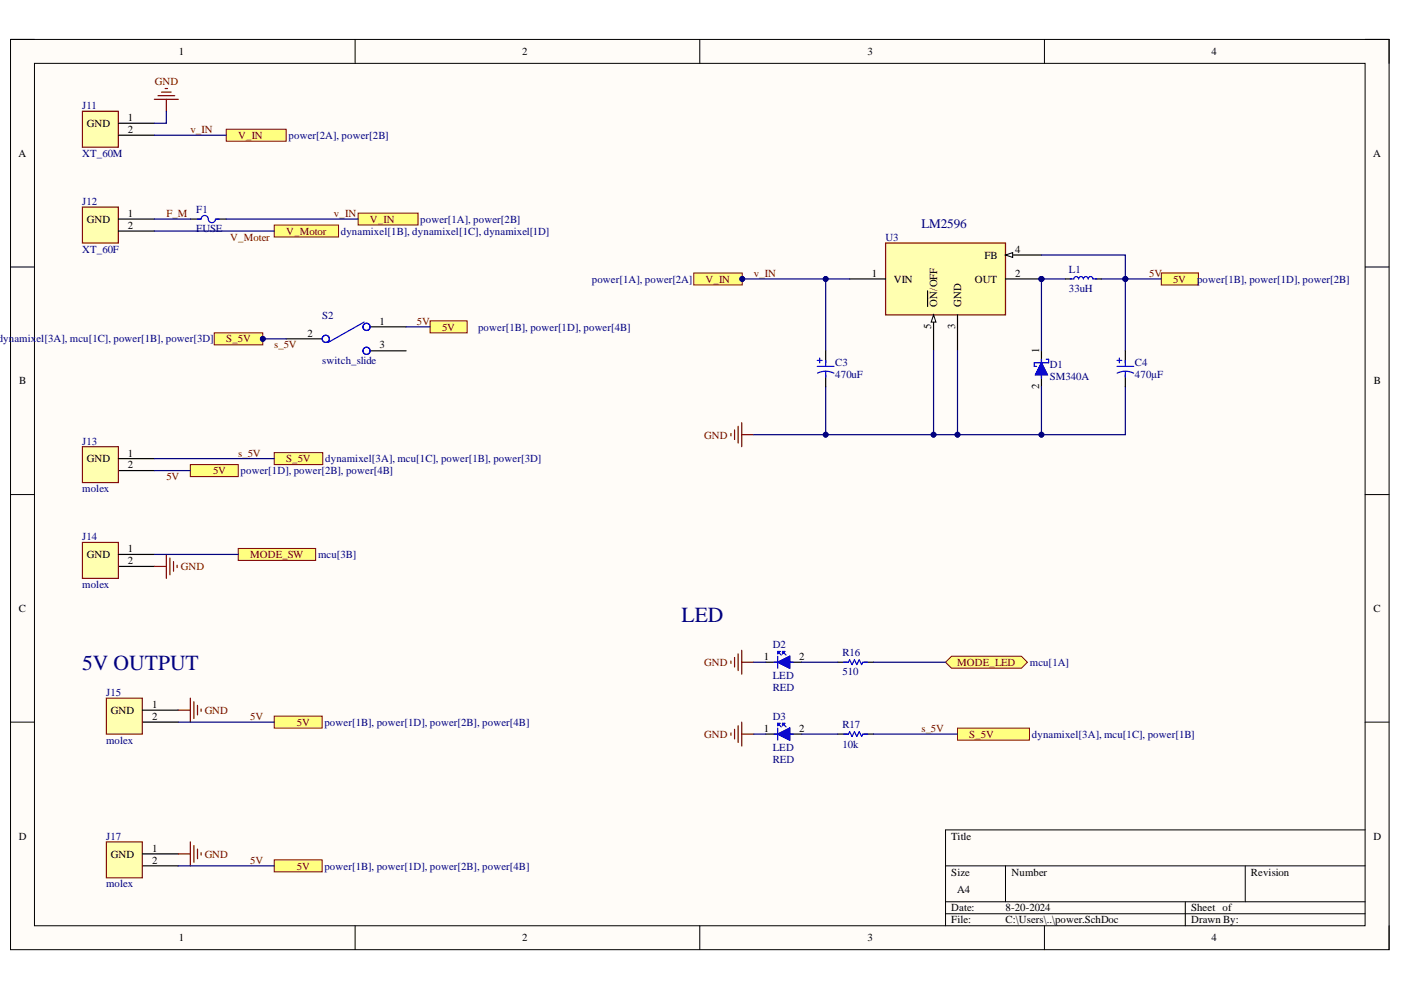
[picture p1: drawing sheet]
<svg xmlns="http://www.w3.org/2000/svg" width="297mm" height="210mm" viewBox="0 0 297 210" stroke-linecap="round" stroke-linejoin="round" font-family="sans-serif">
<defs><g id="words">
<g font-size="4.6" fill="#000080">
<text x="144.5" y="131.8">LED</text>
<text x="17.4" y="142">5V OUTPUT</text>
</g>
<text font-size="2.8" fill="#000080" x="195.3" y="48.4">LM2596</text>
<g font-size="2.3">
<text x="37.9" y="11.7">1</text>
<text x="110.7" y="11.7">2</text>
<text x="183.9" y="11.7">3</text>
<text x="256.8" y="11.7">4</text>
<text x="18.4" y="26.9">GND</text>
<text x="27.1" y="25.6">1</text>
<text x="27.1" y="28.2">2</text>
<text x="3.9" y="33.3">A</text>
<text x="291.1" y="33.3">A</text>
<text x="18.4" y="47.3">GND</text>
<text x="27.1" y="46">1</text>
<text x="27.1" y="48.5">2</text>
<text x="215.2" y="53.6">4</text>
<text x="184.9" y="58.7">1</text>
<text x="189.5" y="59.9">VIN</text>
<text x="206.7" y="59.9">OUT</text>
<text x="208.7" y="54.9">FB</text>
<text x="215.2" y="58.7">2</text>
<text x="198.7" y="65" transform="rotate(-90 198.7 65)">ON/OFF</text>
<text x="203.8" y="65" transform="rotate(-90 203.8 65)">GND</text>
<text x="65.2" y="71.3">2</text>
<text x="80.5" y="68.8">1</text>
<text x="197.5" y="69.8" transform="rotate(-90 197.5 69.8)">5</text>
<text x="202.5" y="69.7" transform="rotate(-90 202.5 69.7)">3</text>
<text x="80.5" y="73.9">3</text>
<text x="220.3" y="74.9" transform="rotate(-90 220.3 74.9)">1</text>
<text x="4.1" y="81.5">B</text>
<text x="220.3" y="82.5" transform="rotate(-90 220.3 82.5)">2</text>
<text x="291.3" y="81.5">B</text>
<text x="18.4" y="98.1">GND</text>
<text x="27.1" y="99.3">2</text>
<text x="27.1" y="96.8">1</text>
<text x="18.4" y="118.3">GND</text>
<text x="27.1" y="119.6">2</text>
<text x="27.1" y="117.1">1</text>
<text x="4" y="129.8">C</text>
<text x="291.2" y="129.8">C</text>
<text x="161.9" y="139.9">1</text>
<text x="169.5" y="139.9">2</text>
<text x="23.5" y="151.4">GND</text>
<text x="32.2" y="152.7">2</text>
<text x="32.2" y="150.1">1</text>
<text x="161.9" y="155.2">1</text>
<text x="169.5" y="155.2">2</text>
<text x="4" y="178">D</text>
<text x="201.7" y="178">Title</text>
<text x="291.2" y="178">D</text>
<text x="23.5" y="181.8">GND</text>
<text x="32.2" y="183.1">2</text>
<text x="32.2" y="180.6">1</text>
<text x="201.7" y="185.6">Size</text>
<text x="214.5" y="185.6">Number</text>
<text x="265.2" y="185.6">Revision</text>
<text x="203" y="189.4">A4</text>
<text x="201.7" y="193.2">Date:</text>
<text x="201.7" y="195.8">File:</text>
<text x="213.2" y="193.2">8-20-2024</text>
<text x="213.2" y="195.8">C:\Users\..\power.SchDoc</text>
<text x="252.5" y="193.2">Sheet of</text>
<text x="252.5" y="195.8">Drawn By:</text>
<text x="37.9" y="199.6">1</text>
<text x="110.7" y="199.6">2</text>
<text x="183.9" y="199.6">3</text>
<text x="256.8" y="199.6">4</text>
</g>
<g font-size="2.3" fill="#000080">
<text x="17.4" y="23.1">J11</text>
<text x="61.2" y="29.5">power[2A], power[2B]</text>
<text x="17.4" y="33.3">XT_60M</text>
<text x="17.4" y="43.5">J12</text>
<text x="41.6" y="45.2">F1</text>
<text x="89.1" y="47.3">power[1A], power[2B]</text>
<text x="17.4" y="53.6">XT_60F</text>
<text x="41.6" y="49.3">FUSE</text>
<text x="72.2" y="49.8">dynamixel[1B], dynamixel[1C], dynamixel[1D]</text>
<text x="187.7" y="51.1">U3</text>
<text x="125.5" y="59.9">power[1A], power[2A]</text>
<text x="226.6" y="57.9">L1</text>
<text x="253.8" y="59.9">power[1B], power[1D], power[2B]</text>
<text x="226.6" y="62">33uH</text>
<text x="68.3" y="67.5">S2</text>
<text x="101.4" y="70.1">power[1B], power[1D], power[4B]</text>
<text x="-.5" y="72.6">dynamix</text>
<text x="7.7" y="72.6">el[3A], mcu[1C], power[1B], power[3D]</text>
<text x="68.3" y="77.2">switch_slide</text>
<text x="177.1" y="77.7">C3</text>
<text x="222.6" y="77.9">D1</text>
<text x="240.6" y="77.7">C4</text>
<text x="177.1" y="80.2">470uF</text>
<text x="222.6" y="80.5">SM340A</text>
<text x="240.6" y="80.2">470µF</text>
<text x="17.4" y="94.3">J13</text>
<text x="51" y="100.6">power[1D], power[2B], power[4B]</text>
<text x="68.9" y="98.1">dynamixel[3A], mcu[1C], power[1B], power[3D]</text>
<text x="17.4" y="104.4">molex</text>
<text x="17.4" y="114.5">J14</text>
<text x="67.4" y="118.3">mcu[3B]</text>
<text x="17.4" y="124.7">molex</text>
<text x="163.9" y="137.4">D2</text>
<text x="163.9" y="144">LED</text>
<text x="178.6" y="143.2">510</text>
<text x="178.6" y="139.1">R16</text>
<text x="218.4" y="141.2">mcu[1A]</text>
<text x="22.5" y="147.5">J15</text>
<text x="163.9" y="146.5">RED</text>
<text x="68.8" y="153.9">power[1B], power[1D], power[2B], power[4B]</text>
<text x="163.9" y="152.7">D3</text>
<text x="178.6" y="154.4">R17</text>
<text x="22.5" y="157.7">molex</text>
<text x="163.9" y="161.8">RED</text>
<text x="163.9" y="159.3">LED</text>
<text x="178.6" y="158.5">10k</text>
<text x="218.8" y="156.5">dynamixel[3A], mcu[1C], power[1B]</text>
<text x="22.5" y="178">J17</text>
<text x="68.8" y="184.4">power[1B], power[1D], power[2B], power[4B]</text>
<text x="22.5" y="188.2">molex</text>
</g>
<g font-size="2.3" fill="#800000">
<text x="32.8" y="18">GND</text>
<text x="40.4" y="28.2">v_IN</text>
<text x="50.5" y="29.5">V_IN</text>
<text x="35.3" y="46">F_M</text>
<text x="70.8" y="46">v_IN</text>
<text x="78.4" y="47.3">V_IN</text>
<text x="48.8" y="51.1">V_Moter</text>
<text x="60.7" y="49.8">V_Motor</text>
<text x="149.6" y="59.9">V_IN</text>
<text x="159.8" y="58.7">v_IN</text>
<text x="243.6" y="58.7">5V</text>
<text x="248.7" y="59.9">5V</text>
<text x="88.4" y="68.8">5V</text>
<text x="93.7" y="70.1">5V</text>
<text x="48" y="72.6">S_5V</text>
<text x="58.1" y="73.9">s_5V</text>
<text x="149.3" y="93">GND</text>
<text x="35.3" y="101.9">5V</text>
<text x="45.2" y="100.6">5V</text>
<text x="50.5" y="96.8">s_5V</text>
<text x="60.7" y="98.1">S_5V</text>
<text x="53" y="118.3">MODE_SW</text>
<text x="38.3" y="120.9">GND</text>
<text x="149.3" y="141.2">GND</text>
<text x="203" y="141.2">MODE_LED</text>
<text x="43.4" y="151.4">GND</text>
<text x="53" y="152.7">5V</text>
<text x="62.9" y="153.9">5V</text>
<text x="195.3" y="155.2">s_5V</text>
<text x="149.3" y="156.5">GND</text>
<text x="205.5" y="156.5">S_5V</text>
<text x="43.4" y="181.8">GND</text>
<text x="53" y="183.1">5V</text>
<text x="62.9" y="184.4">5V</text>
</g>
</g></defs>
<path d="M2.2 8.4h292.3v193h-292.3z" fill-rule="evenodd" fill="#fffcf8"/>
<path d="M2.2 8.4h292.3v193h-292.3z" fill="none" stroke="#000" stroke-width=".21"/>
<path d="M7.3 13.4h282.1v182.9h-282.1z" fill-rule="evenodd" fill="#fffcf8"/>
<g fill="none" stroke="#000" stroke-width=".21">
<path d="M2.2 8.4h5.1M7.3 13.4h282.1v182.9h-282.1zM75.3 8.4v5M148.4 8.4v5M221.4 8.4v5M289.4 8.4h5.1v5M2.2 56.6h5.1M289.4 56.6h5.1M2.2 104.9h5.1M289.4 104.9h5.1M2.2 153.1h5.1M289.4 153.1h5.1"/>
<path d="M289.4 176h-88.9v20.3M75.3 196.3v5.1M148.4 196.3v5.1M200.5 183.6h88.9M200.5 191.2h88.9M200.5 193.7h88.9M213.2 183.6v7.6M221.4 196.3v5.1M251.3 191.2v5.1M264 183.6v7.6M294.5 196.3v5.1"/>
</g>
<path d="M17.5 23.6h7.6v7.6h-7.6z" fill-rule="evenodd" fill="#ffffb0"/>
<path d="M17.5 23.6h7.6v7.6h-7.6z" fill="none" stroke="#800000" stroke-width=".25"/>
<path d="M25.1 26.1h7.6M25.1 28.7h7.6" fill="none" stroke="#000" stroke-width=".25"/>
<path d="M48 27.4h12.7v2.5h-12.7z" fill-rule="evenodd" fill="#ffff80"/>
<path d="M48 27.4h12.7v2.5h-12.7z" fill="none" stroke="#800000" stroke-width=".21"/>
<path d="M34.2 19.5h2.1M35 18.8h.5M32.7 21.1h5.1M33.5 20.3h3.5M35.3 21.1v2.5" fill="none" stroke="#800000" stroke-width=".25"/>
<path d="M17.5 43.9h7.6v7.6h-7.6z" fill-rule="evenodd" fill="#ffffb0"/>
<path d="M17.5 43.9h7.6v7.6h-7.6z" fill="none" stroke="#800000" stroke-width=".25"/>
<path d="M25.1 46.4h7.6M25.1 49h7.6M40.3 46.4h2.1M45.9 46.4h2.1" fill="none" stroke="#000" stroke-width=".25"/>
<path d="M41.9 46.4h.7a.81 .81 0 0 1 1-.7 .81 .81 0 0 1 .6 1 .76 .76 0 0 0 .9 .5 .76 .76 0 0 0 .6-.8h.8" fill="none" stroke="#00f" stroke-width=".25"/>
<path d="M75.9 45.2h12.7v2.5h-12.7z" fill-rule="evenodd" fill="#ffff80"/>
<path d="M75.9 45.2h12.7v2.5h-12.7z" fill="none" stroke="#800000" stroke-width=".21"/>
<path d="M58.1 47.7h13.7v2.6h-13.7z" fill-rule="evenodd" fill="#ffff80"/>
<path d="M58.1 47.7h13.7v2.6h-13.7z" fill="none" stroke="#800000" stroke-width=".21"/>
<path d="M60.7 71.8h7.6M78.5 69.3h7.6M78.5 74.4h7.6" fill="none" stroke="#000" stroke-width=".25"/>
<g fill="none" stroke="#00f" stroke-width=".25">
<path d="M77.2 68.3l-7.6 4.3"/>
<circle cx="69.1" cy="71.8" r=".76"/>
<circle cx="77.7" cy="74.4" r=".76"/>
<circle cx="77.7" cy="69.3" r=".76"/>
</g>
<path d="M45.4 70.6h10.3v2.5h-10.3z" fill-rule="evenodd" fill="#ffff80"/>
<path d="M45.4 70.6h10.3v2.5h-10.3z" fill="none" stroke="#800000" stroke-width=".21"/>
<circle cx="55.7" cy="71.8" r=".51" fill="#000080"/>
<circle cx="55.7" cy="71.8" r=".51" fill="none" stroke="#000080" stroke-width=".21"/>
<path d="M91.2 68h7.8v2.6h-7.8z" fill-rule="evenodd" fill="#ffff80"/>
<path d="M91.2 68h7.8v2.6h-7.8z" fill="none" stroke="#800000" stroke-width=".21"/>
<path d="M25.1 99.8h7.6" fill="none" stroke="#000" stroke-width=".25"/>
<path d="M17.5 94.7h7.6v7.6h-7.6z" fill-rule="evenodd" fill="#ffffb0"/>
<path d="M17.5 94.7h7.6v7.6h-7.6z" fill="none" stroke="#85200c" stroke-width=".25"/>
<path d="M25.1 97.2h7.6M25.1 120.1h7.6" fill="none" stroke="#000" stroke-width=".25"/>
<path d="M17.5 115h7.6v7.6h-7.6z" fill-rule="evenodd" fill="#ffffb0"/>
<path d="M17.5 115h7.6v7.6h-7.6z" fill="none" stroke="#85200c" stroke-width=".25"/>
<path d="M25.1 117.6h7.6" fill="none" stroke="#000" stroke-width=".25"/>
<path d="M40.3 98.5h10.2v2.5h-10.2z" fill-rule="evenodd" fill="#ffff80"/>
<path d="M40.3 98.5h10.2v2.5h-10.2z" fill="none" stroke="#800000" stroke-width=".21"/>
<path d="M58.1 96h10.3v2.5h-10.3z" fill-rule="evenodd" fill="#ffff80"/>
<path d="M58.1 96h10.3v2.5h-10.3z" fill="none" stroke="#800000" stroke-width=".21"/>
<path d="M35.3 117.6v5M36 118.3v3.6M36.8 119.1v2M37.6 119.8v.5M32.7 120.1h2.6" fill="none" stroke="#800000" stroke-width=".25"/>
<path d="M50.5 116.3h16.4v2.5h-16.4z" fill-rule="evenodd" fill="#ffff80"/>
<path d="M50.5 116.3h16.4v2.5h-16.4z" fill="none" stroke="#800000" stroke-width=".21"/>
<path d="M30.2 153.1h7.6" fill="none" stroke="#000" stroke-width=".25"/>
<path d="M22.6 148h7.6v7.6h-7.6z" fill-rule="evenodd" fill="#ffffb0"/>
<path d="M22.6 148h7.6v7.6h-7.6z" fill="none" stroke="#85200c" stroke-width=".25"/>
<path d="M30.2 150.6h7.6" fill="none" stroke="#000" stroke-width=".25"/>
<path d="M37.8 150.6h2.5M40.3 148v5.1M41.1 148.8v3.5M41.9 149.6v2M42.6 150.3v.5" fill="none" stroke="#800000" stroke-width=".25"/>
<path d="M58.1 151.8h10.2v2.6h-10.2z" fill-rule="evenodd" fill="#ffff80"/>
<path d="M58.1 151.8h10.2v2.6h-10.2z" fill="none" stroke="#800000" stroke-width=".21"/>
<path d="M30.2 183.6h7.6" fill="none" stroke="#000" stroke-width=".25"/>
<path d="M22.6 178.5h7.6v7.6h-7.6z" fill-rule="evenodd" fill="#ffffb0"/>
<path d="M22.6 178.5h7.6v7.6h-7.6z" fill="none" stroke="#85200c" stroke-width=".25"/>
<path d="M30.2 181h7.6" fill="none" stroke="#000" stroke-width=".25"/>
<path d="M40.4 178.5v5.1M41.1 179.3v3.5M37.8 181h2.6M41.9 180v2.1M42.6 180.8v.5" fill="none" stroke="#800000" stroke-width=".25"/>
<path d="M58.1 182.3h10.2v2.5h-10.2z" fill-rule="evenodd" fill="#ffff80"/>
<path d="M58.1 182.3h10.2v2.5h-10.2z" fill="none" stroke="#800000" stroke-width=".21"/>
<path d="M162.3 140.4h2.6M167.4 140.4h2.6" fill="none" stroke="#000" stroke-width=".25"/>
<path d="M164.9 138.1h.5l-.5 .5zM164.9 139.1v2.6M164.9 138.1l.7 .8M165.9 138.1l.8 .8M165.9 138.1h.5l-.5 .5zM164.1 140.4h.8M164.9 140.4l2.5-1.3v2.6zM167.4 140.4h.8" fill="none" stroke="#00f" stroke-width=".25"/>
<path d="M164.9 140.4l2.5-1.3v2.6z" fill="#00f"/>
<path d="M164.1 155.6h.8M164.9 140.4l2.5-1.3v2.6zM164.9 155.6l2.5-1.2v2.5zM164.9 153.4h.5l-.5 .5zM164.9 154.4v2.5M164.9 153.4l.7 .7M165.9 153.4l.8 .7M165.9 153.4h.5l-.5 .5zM167.4 155.6h.8" fill="none" stroke="#00f" stroke-width=".25"/>
<path d="M162.3 155.6h2.6M167.4 155.6h2.6" fill="none" stroke="#000" stroke-width=".25"/>
<path d="M164.9 155.6l2.5-1.2v2.5z" fill="#00f"/>
<path d="M164.9 155.6l2.5-1.2v2.5zM178.9 140.4h1l.2-.5 .5 1 .6-1 .5 1 .5-1 .5 1 .2-.5h1.1M178.9 155.6h1l.2-.5 .5 1.1 .6-1.1 .5 1.1 .5-1.1 .5 1.1 .2-.6h1.1" fill="none" stroke="#00f" stroke-width=".25"/>
<path d="M177.6 140.4h2M177.6 155.6h2M183.2 140.4h2M183.2 155.6h2" fill="none" stroke="#000" stroke-width=".25"/>
<path d="M200.5 140.4l1.2-1.3h14.9l1.2 1.3-1.2 1.3h-14.9z" fill-rule="evenodd" fill="#ffff80"/>
<path d="M200.5 140.4l1.2-1.3h14.9l1.2 1.3-1.2 1.3h-14.9z" fill="none" stroke="#800000" stroke-width=".21"/>
<path d="M203 154.4h15.3v2.5h-15.3z" fill-rule="evenodd" fill="#ffff80"/>
<path d="M203 154.4h15.3v2.5h-15.3z" fill="none" stroke="#800000" stroke-width=".21"/>
<path d="M155.7 139.4v2M156.5 138.6v3.6M157.3 137.9v5M155 140.2v.5M155 155.4v.5M155.7 154.6v2.1M156.5 153.9v3.5M157.3 153.1v5.1M157.3 140.4h2.5M157.3 155.6h2.5" fill="none" stroke="#800000" stroke-width=".25"/>
<circle cx="220.8" cy="59.1" r=".51" fill="#000080"/>
<circle cx="220.8" cy="59.1" r=".51" fill="none" stroke="#000080" stroke-width=".21"/>
<path d="M187.8 51.5h25.4v15.3h-25.4z" fill-rule="evenodd" fill="#ffffb0"/>
<path d="M187.8 51.5h25.4v15.3h-25.4z" fill="none" stroke="#800000" stroke-width=".25"/>
<path d="M180.1 59.1h7.7M213.2 59.1h7.6" fill="none" stroke="#000" stroke-width=".25"/>
<circle cx="220.8" cy="59.1" r=".51" fill="#000080"/>
<circle cx="220.8" cy="59.1" r=".51" fill="none" stroke="#000080" stroke-width=".21"/>
<path d="M197.9 66.8v7.6M203 66.8v7.6" fill="none" stroke="#000" stroke-width=".25"/>
<path d="M197.9 66.8l.5 1.5h-1z" fill="#f8fcff"/>
<path d="M197.9 66.8l.5 1.5h-1z" fill="none" stroke="#000" stroke-width=".21"/>
<path d="M213.2 54.1h7.6M196.7 61.7v3.3" fill="none" stroke="#000" stroke-width=".25"/>
<path d="M213.2 54.1l1.5-.5v1z" fill="#f8fcff"/>
<path d="M213.2 54.1l1.5-.5v1z" fill="none" stroke="#000" stroke-width=".21"/>
<path d="M147.1 57.9h10.3v2.5h-10.3z" fill-rule="evenodd" fill="#ffff80"/>
<path d="M147.1 57.9h10.3v2.5h-10.3z" fill="none" stroke="#800000" stroke-width=".21"/>
<circle cx="157.4" cy="59.1" r=".51" fill="#000080"/>
<circle cx="157.4" cy="59.1" r=".51" fill="none" stroke="#000080" stroke-width=".21"/>
<path d="M246.2 57.9h7.9v2.5h-7.9z" fill-rule="evenodd" fill="#ffff80"/>
<path d="M246.2 57.9h7.9v2.5h-7.9z" fill="none" stroke="#800000" stroke-width=".21"/>
<path d="M220.8 74.4v2.5M220.8 79.5v2.5" fill="none" stroke="#000" stroke-width=".25"/>
<path d="M220.8 76.9l1.3 2.6h-2.6zM220.8 76.2v.7M220.8 79.5v.7" fill="none" stroke="#00f" stroke-width=".25"/>
<path d="M220.8 76.9l1.3 2.6h-2.6z" fill="#00f"/>
<path d="M220.8 76.9l1.3 2.6h-2.6zM221.8 76.2h.5v.7h-3v.8h.5" fill="none" stroke="#00f" stroke-width=".25"/>
<path d="M155 91.9v.5M155.7 91.1v2.1M156.5 90.4v3.5M157.3 89.6v5.1M157.3 92.2h2.5" fill="none" stroke="#800000" stroke-width=".25"/>
<path d="M32.7 28.7h15.3M35.3 23.6v2.5h-2.6M32.7 46.4h7.6M32.7 49h25.4M48 46.4h27.9M55.6 71.8h5.1" fill="none" stroke="#000080" stroke-width=".25"/>
<circle cx="55.7" cy="71.8" r=".51" fill="#000080"/>
<circle cx="55.7" cy="71.8" r=".51" fill="none" stroke="#000080" stroke-width=".21"/>
<g fill="none" stroke="#000080" stroke-width=".25">
<path d="M157.3 59.1h22.8M86.1 69.3h5.1M32.7 97.2h25.4M32.7 99.8h7.6M32.7 117.6h17.8M37.8 153.1h20.3M159.8 140.4h2.5M159.8 155.6h2.5M170 140.4h7.6M170 155.6h7.6M185.2 140.4h15.3M185.2 155.6h17.8"/>
<path d="M37.8 183.6h20.3"/>
</g>
<circle cx="157.4" cy="59.1" r=".51" fill="#000080"/>
<circle cx="157.4" cy="59.1" r=".51" fill="none" stroke="#000080" stroke-width=".21"/>
<circle cx="175.1" cy="59.1" r=".51" fill="#000080"/>
<circle cx="175.1" cy="59.1" r=".51" fill="none" stroke="#000080" stroke-width=".21"/>
<path d="M203 74.4v17.8" fill="none" stroke="#000080" stroke-width=".25"/>
<circle cx="203" cy="92.2" r=".51" fill="#000080"/>
<circle cx="203" cy="92.2" r=".51" fill="none" stroke="#000080" stroke-width=".21"/>
<path d="M197.9 74.4v17.8" fill="none" stroke="#000080" stroke-width=".25"/>
<circle cx="197.9" cy="92.2" r=".51" fill="#000080"/>
<circle cx="197.9" cy="92.2" r=".51" fill="none" stroke="#000080" stroke-width=".21"/>
<path d="M175.1 59.1v15.3" fill="none" stroke="#000080" stroke-width=".25"/>
<circle cx="175.1" cy="59.1" r=".51" fill="#000080"/>
<circle cx="175.1" cy="59.1" r=".51" fill="none" stroke="#000080" stroke-width=".21"/>
<path d="M220.8 59.1h5.1" fill="none" stroke="#000080" stroke-width=".25"/>
<circle cx="220.8" cy="59.1" r=".51" fill="#000080"/>
<circle cx="220.8" cy="59.1" r=".51" fill="none" stroke="#000080" stroke-width=".21"/>
<path d="M220.8 82v10.2" fill="none" stroke="#000080" stroke-width=".25"/>
<circle cx="220.8" cy="92.2" r=".51" fill="#000080"/>
<circle cx="220.8" cy="92.2" r=".51" fill="none" stroke="#000080" stroke-width=".21"/>
<path d="M220.8 59.1v15.3" fill="none" stroke="#000080" stroke-width=".25"/>
<circle cx="220.8" cy="59.1" r=".51" fill="#000080"/>
<circle cx="220.8" cy="59.1" r=".51" fill="none" stroke="#000080" stroke-width=".21"/>
<path d="M238.6 59.1v15.3" fill="none" stroke="#000080" stroke-width=".25"/>
<circle cx="238.6" cy="59.1" r=".51" fill="#000080"/>
<circle cx="238.6" cy="59.1" r=".51" fill="none" stroke="#000080" stroke-width=".21"/>
<path d="M233.5 59.1h12.7" fill="none" stroke="#000080" stroke-width=".25"/>
<circle cx="238.6" cy="59.1" r=".51" fill="#000080"/>
<circle cx="238.6" cy="59.1" r=".51" fill="none" stroke="#000080" stroke-width=".21"/>
<path d="M175.1 82v10.2h63.5v-10.2" fill="none" stroke="#000080" stroke-width=".25"/>
<circle cx="175.1" cy="92.2" r=".51" fill="#000080"/>
<circle cx="175.1" cy="92.2" r=".51" fill="none" stroke="#000080" stroke-width=".21"/>
<circle cx="197.9" cy="92.2" r=".51" fill="#000080"/>
<circle cx="197.9" cy="92.2" r=".51" fill="none" stroke="#000080" stroke-width=".21"/>
<circle cx="203" cy="92.2" r=".51" fill="#000080"/>
<circle cx="203" cy="92.2" r=".51" fill="none" stroke="#000080" stroke-width=".21"/>
<circle cx="220.8" cy="92.2" r=".51" fill="#000080"/>
<circle cx="220.8" cy="92.2" r=".51" fill="none" stroke="#000080" stroke-width=".21"/>
<path d="M159.8 92.2h15.3" fill="none" stroke="#000080" stroke-width=".25"/>
<circle cx="175.1" cy="92.2" r=".51" fill="#000080"/>
<circle cx="175.1" cy="92.2" r=".51" fill="none" stroke="#000080" stroke-width=".21"/>
<path d="M220.8 54.1h17.8v5" fill="none" stroke="#000080" stroke-width=".25"/>
<circle cx="238.6" cy="59.1" r=".51" fill="#000080"/>
<circle cx="238.6" cy="59.1" r=".51" fill="none" stroke="#000080" stroke-width=".21"/>
<path d="M225.9 59.1h1.3M232.2 59.1h1.3M175.1 74.4v2.5M175.1 79.5v2.5M238.6 74.4v2.5M238.6 79.5v2.5" fill="none" stroke="#000" stroke-width=".25"/>
<g fill="none" stroke="#00f" stroke-width=".25">
<path d="M226.9 59.1h.8a.51 .51 0 0 1 .5-.5 .51 .51 0 0 1 .5 .5 .51 .51 0 0 1 .5-.5 .51 .51 0 0 1 .5 .5 .51 .51 0 0 1 .5-.5 .51 .51 0 0 1 .5 .5 .51 .51 0 0 1 .5-.5 .51 .51 0 0 1 .5 .5h.8M173.3 77.7h3.5M173.3 76.4h1M173.3 79.1a3.8 3.8 0 0 1 3.5 0M173.8 75.9v1M175.1 76.4v1.3M175.1 78.7v1.3M236.8 77.7h3.6M236.8 76.4h1M236.9 79.1a3.9 3.9 0 0 1 3.4 0M237.3 75.9v1M238.6 76.4v1.3"/>
<path d="M238.6 78.7v1.3"/>
</g>
<use href="#words"/>
</svg>
